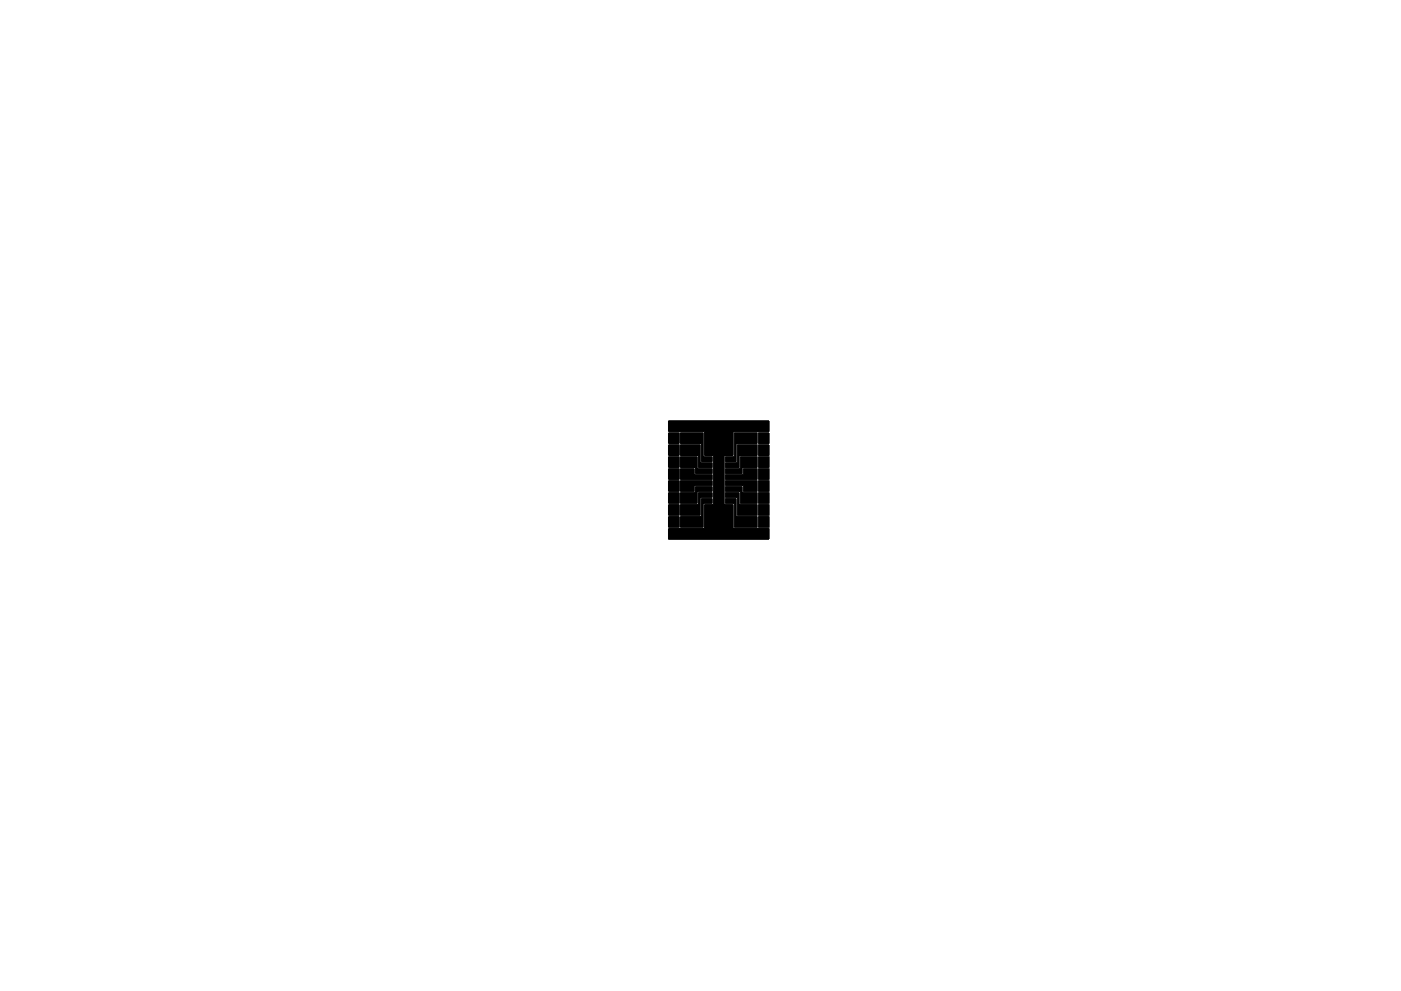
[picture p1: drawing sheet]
<svg xmlns="http://www.w3.org/2000/svg" width="297mm" height="210mm" viewBox="0 0 297 210" stroke-linecap="round" stroke-linejoin="round" font-family="sans-serif">
<g fill="#000" stroke="#000" stroke-width=".21">
<path d="M141.8 94.4h2.2v2.2h-2.2zM141.8 99.5h2.2v2.2h-2.2zM141.8 91.9l2.2-.1v2.2l-2.2 .1zM141.8 97l2.2-.1v2.2l-2.2 .1zM144.3 99.5l2.8-.1 .1 1.3h3.7l.1 1h-6.7zM144.3 96.9h3.5v2.5h3.1l.1 1-3.5 .1-.1-1.3h-3.1zM144.3 94.4h4.1l.1 3.8h2.4l.1 1h-2.9v-2.6h-3.8zM144.3 91.8h4.8v5.1h1.9v1h-2.3v-3.8h-4.4zM155.7 91.8h4.8v2.2l-4.4 .1v3.8h-2.2l-.1-1h1.9zM153.8 99.5l3.2-.1v-2.5l3.5 .1v2.2h-3.1l-.1 1.3h-3.4zM153.8 100.7h3.8l.1-1.3 2.8 .1v2.2h-6.6zM156.4 94.4h4.1v2.2h-3.8v2.6h-2.9l.1-1h2.4z"/>
<path d="M160.8 91.9l2.2-.1v2.2l-2.2 .1zM141.8 89.3h21.3l-.1 2.2-7.6 .1v5h-1.9v10.5h1.9v5l7.6 .1v2.2l-21.3-.1 .1-2.2h7.6v-5h1.9v-10.5h-1.9v-5h-7.5l-.2-.2zM160.8 94.4h2.2v2.2h-2.2zM160.8 99.5h2.2v2.2h-2.2zM160.8 97l2.2-.1v2.2l-2.2 .1zM141.8 104.6l2.2-.1v2.2l-2.2 .1zM141.8 107.1h2.2v2.2h-2.2zM141.8 102h2.2v2.2h-2.2zM141.8 109.7l2.2-.1v2.2l-2.2 .1zM144.3 102h6.6l.1 .9-3.8 .1v1.2l-2.9 .1zM144.3 109.6h4.4v-3.8h2.3v1h-1.9v5.1h-4.8zM144.3 107.1h3.8v-2.6l2.9 .1-.1 .9h-2.4l-.1 3.8h-4.1z"/>
<path d="M144.3 104.5h3.1l.1-1.3 3.5 .1-.1 1h-3.1v2.5h-3.5zM153.8 105.8h2.3v3.8h4.4v2.3h-4.8v-5.1h-1.9zM153.8 104.5h2.9v2.6h3.8v2.2h-4.1l-.1-3.8h-2.4zM153.8 103.3l3.5-.1 .1 1.3h3.1v2.3h-3.5v-2.5h-3.1zM153.8 102h6.7v2.2l-2.8 .1-.1-1.3h-3.7zM160.8 104.6l2.2-.1v2.2l-2.2 .1zM160.8 107.1h2.2v2.2h-2.2zM160.8 109.7l2.2-.1v2.2l-2.2 .1zM160.8 102h2.2v2.2h-2.2z"/>
</g>
</svg>
